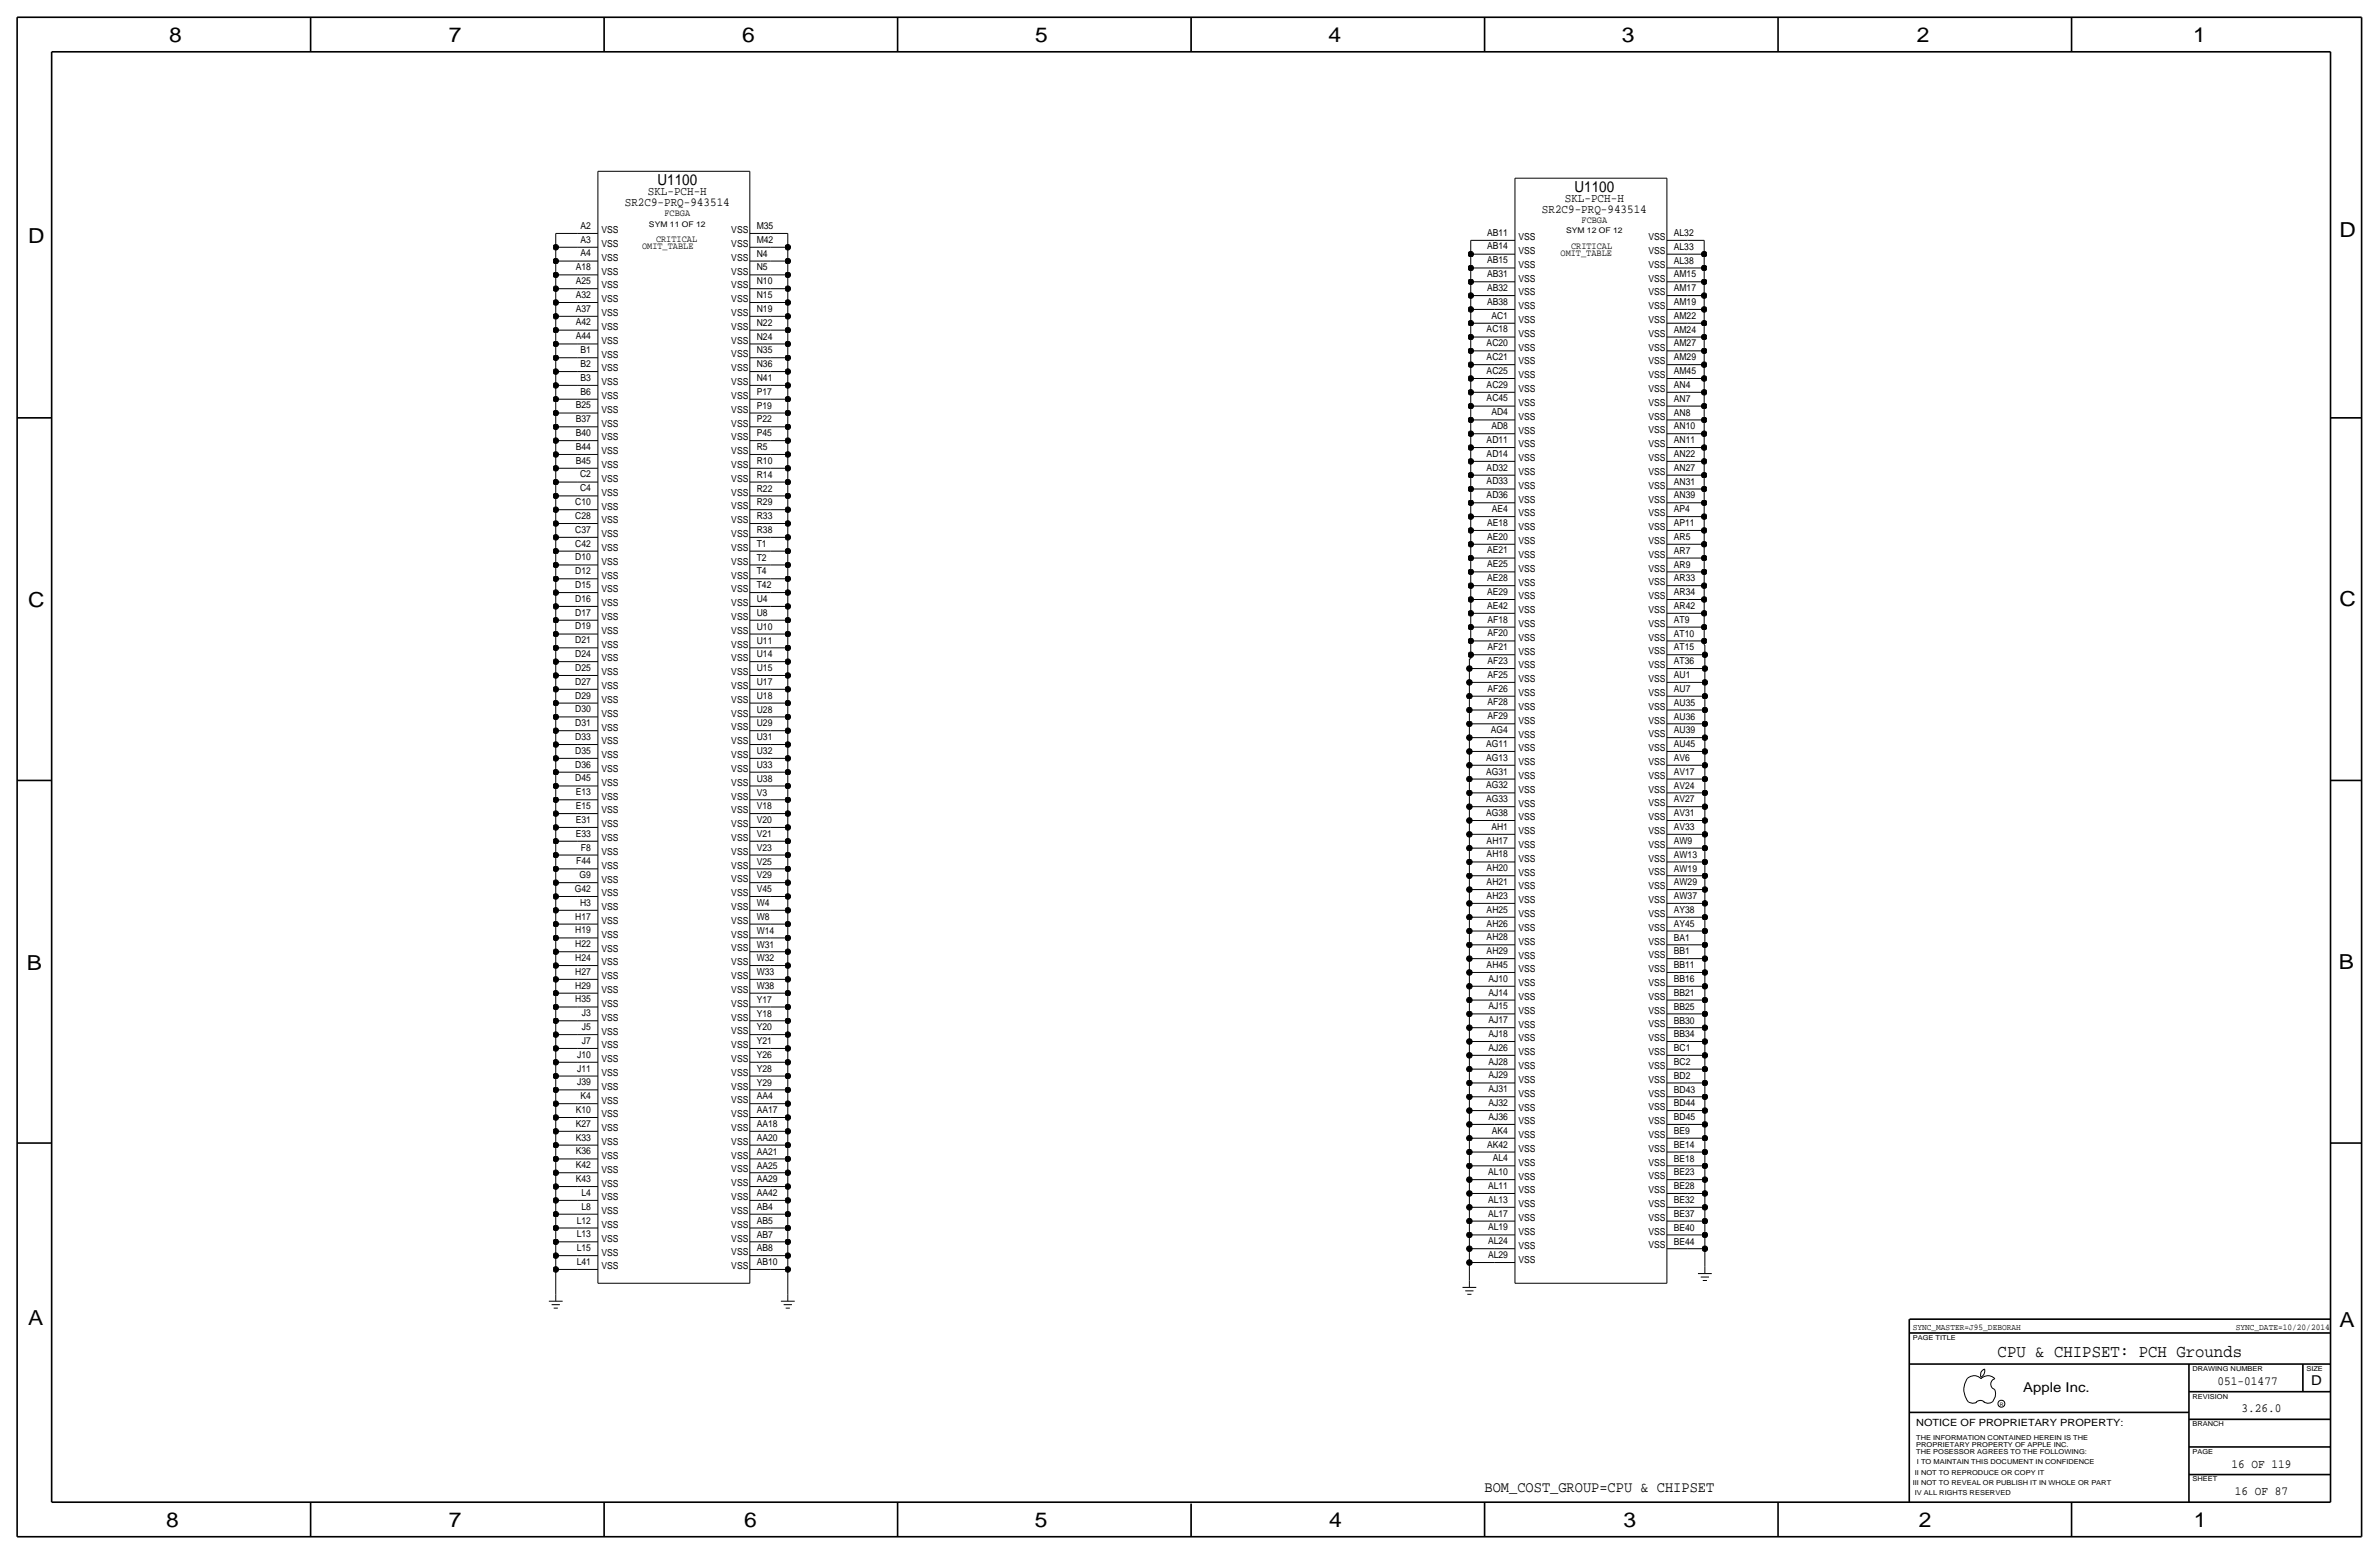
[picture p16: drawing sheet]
<svg xmlns="http://www.w3.org/2000/svg" width="875mm" height="572mm" viewBox="0 0 875 572" stroke-linecap="round" stroke-linejoin="round" font-family="sans-serif">
<defs><g id="words">
<g font-size="7.6">
<text x="62.2" y="15.5">8</text>
<text x="165" y="15.5">7</text>
<text x="273" y="15.5">6</text>
<text x="380.7" y="15.5">5</text>
<text x="488.6" y="15.5">4</text>
<text x="596.6" y="15.5">3</text>
<text x="705.1" y="15.5">2</text>
<text x="806.7" y="15.5">1</text>
<text x="10.4" y="89.4">D</text>
<text x="860.5" y="87.1">D</text>
<text x="10.4" y="223.3">C</text>
<text x="860.5" y="222.8">C</text>
<text x="9.8" y="356.6">B</text>
<text x="860.2" y="356.4">B</text>
<text x="10.4" y="487.4">A</text>
<text x="860.5" y="488.2">A</text>
<text x="61.2" y="561.6">8</text>
<text x="165" y="561.6">7</text>
<text x="273.8" y="561.6">6</text>
<text x="380.7" y="561.6">5</text>
<text x="488.9" y="561.6">4</text>
<text x="597.1" y="561.6">3</text>
<text x="705.8" y="561.6">2</text>
<text x="806.9" y="561.6">1</text>
</g>
<text font-size="6.5" x="734.7" y="499.1">CPU &amp; CHIPSET: PCH Grounds</text>
<g font-size="5.6">
<text x="241.8" y="68.1">U1100</text>
<text x="579.1" y="70.6">U1100</text>
<text x="546" y="548.6">BOM_COST_GROUP=CPU &amp; CHIPSET</text>
</g>
<g font-size="5">
<text x="850.1" y="509.3">D</text>
<text x="744.2" y="511.8">Apple Inc.</text>
</g>
<g font-size="4.6">
<text x="815.7" y="509.3">051-01477</text>
<text x="824.4" y="519.4">3.26.0</text>
<text x="820.8" y="539.8">16 OF 119</text>
<text x="822" y="549.9">16 OF 87</text>
</g>
<g font-size="4.5">
<text x="238.3" y="71.9">SKL-PCH-H</text>
<text x="229.8" y="75.7">SR2C9-PRQ-943514</text>
<text x="575.6" y="74.4">SKL-PCH-H</text>
<text x="567.1" y="78.2">SR2C9-PRQ-943514</text>
</g>
<text font-size="3.7" x="704.8" y="524.5">NOTICE OF PROPRIETARY PROPERTY:</text>
<g font-size="3.5">
<text x="244.4" y="79.5">FCBGA</text>
<text x="581.7" y="82">FCBGA</text>
<text x="213.5" y="89.2">A3</text>
<text x="213.5" y="84.1">A2</text>
<text x="221.2" y="85.9">VSS</text>
<text x="241.3" y="88.9">CRITICAL</text>
<text x="269" y="85.8">VSS</text>
<text x="278.3" y="89.3">M42</text>
<text x="278.3" y="84.2">M35</text>
<text x="547" y="86.7">AB11</text>
<text x="558.5" y="88.3">VSS</text>
<text x="606.3" y="88.3">VSS</text>
<text x="615.6" y="86.8">AL32</text>
<text x="213.5" y="94.3">A4</text>
<text x="221.2" y="95.9">VSS</text>
<text x="221.2" y="90.8">VSS</text>
<text x="236.2" y="91.4">OMIT_TABLE</text>
<text x="269" y="95.9">VSS</text>
<text x="269" y="90.8">VSS</text>
<text x="278.3" y="94.4">N4</text>
<text x="547" y="91.7">AB14</text>
<text x="558.5" y="93.4">VSS</text>
<text x="574" y="94">OMIT_TABLE</text>
<text x="577.9" y="91.4">CRITICAL</text>
<text x="606.3" y="93.4">VSS</text>
<text x="615.6" y="91.8">AL33</text>
<text x="211.8" y="99.4">A18</text>
<text x="221.2" y="101">VSS</text>
<text x="269" y="101">VSS</text>
<text x="278.3" y="99.5">N5</text>
<text x="547" y="101.9">AB31</text>
<text x="547" y="96.8">AB15</text>
<text x="558.5" y="98.5">VSS</text>
<text x="606.3" y="98.5">VSS</text>
<text x="615.6" y="96.9">AL38</text>
<text x="211.8" y="104.4">A25</text>
<text x="221.2" y="106.1">VSS</text>
<text x="269" y="106.1">VSS</text>
<text x="278.3" y="104.6">N10</text>
<text x="547" y="107">AB32</text>
<text x="558.5" y="103.5">VSS</text>
<text x="606.3" y="103.5">VSS</text>
<text x="615.6" y="107.1">AM17</text>
<text x="615.6" y="102">AM15</text>
<text x="211.8" y="109.5">A32</text>
<text x="221.2" y="111.2">VSS</text>
<text x="269" y="111.2">VSS</text>
<text x="278.3" y="109.6">N15</text>
<text x="547" y="112.1">AB38</text>
<text x="558.5" y="113.7">VSS</text>
<text x="558.5" y="108.6">VSS</text>
<text x="606.3" y="108.6">VSS</text>
<text x="606.3" y="113.7">VSS</text>
<text x="615.6" y="112.2">AM19</text>
<text x="211.8" y="119.7">A42</text>
<text x="211.8" y="114.6">A37</text>
<text x="221.2" y="116.2">VSS</text>
<text x="269" y="116.2">VSS</text>
<text x="278.3" y="119.8">N22</text>
<text x="278.3" y="114.7">N19</text>
<text x="548.6" y="117.2">AC1</text>
<text x="558.5" y="118.8">VSS</text>
<text x="606.3" y="118.8">VSS</text>
<text x="615.6" y="117.3">AM22</text>
<text x="211.8" y="124.8">A44</text>
<text x="221.2" y="121.3">VSS</text>
<text x="269" y="121.3">VSS</text>
<text x="278.3" y="124.9">N24</text>
<text x="546.8" y="122.2">AC18</text>
<text x="558.5" y="123.9">VSS</text>
<text x="606.3" y="123.9">VSS</text>
<text x="615.6" y="122.3">AM24</text>
<text x="213.5" y="129.9">B1</text>
<text x="221.2" y="131.5">VSS</text>
<text x="221.2" y="126.4">VSS</text>
<text x="269" y="126.4">VSS</text>
<text x="269" y="131.5">VSS</text>
<text x="278.3" y="130">N35</text>
<text x="546.8" y="127.3">AC20</text>
<text x="558.5" y="128.9">VSS</text>
<text x="606.3" y="128.9">VSS</text>
<text x="615.6" y="127.4">AM27</text>
<text x="213.5" y="134.9">B2</text>
<text x="221.2" y="136.6">VSS</text>
<text x="269" y="136.6">VSS</text>
<text x="278.3" y="135">N36</text>
<text x="546.8" y="137.5">AC25</text>
<text x="546.8" y="132.4">AC21</text>
<text x="558.5" y="134">VSS</text>
<text x="606.3" y="134">VSS</text>
<text x="615.6" y="137.6">AM45</text>
<text x="615.6" y="132.5">AM29</text>
<text x="213.5" y="140">B3</text>
<text x="221.2" y="141.6">VSS</text>
<text x="269" y="141.6">VSS</text>
<text x="278.3" y="140.1">N41</text>
<text x="546.8" y="142.6">AC29</text>
<text x="558.5" y="139.1">VSS</text>
<text x="606.3" y="139.1">VSS</text>
<text x="615.6" y="142.7">AN4</text>
<text x="213.5" y="145.1">B6</text>
<text x="221.2" y="146.7">VSS</text>
<text x="269" y="146.7">VSS</text>
<text x="278.3" y="145.2">P17</text>
<text x="546.8" y="147.6">AC45</text>
<text x="558.5" y="149.3">VSS</text>
<text x="558.5" y="144.2">VSS</text>
<text x="606.3" y="149.3">VSS</text>
<text x="606.3" y="144.2">VSS</text>
<text x="615.6" y="147.7">AN7</text>
<text x="211.8" y="155.3">B37</text>
<text x="211.8" y="150.2">B25</text>
<text x="221.2" y="151.8">VSS</text>
<text x="269" y="151.8">VSS</text>
<text x="278.3" y="155.4">P22</text>
<text x="278.3" y="150.3">P19</text>
<text x="548.6" y="152.7">AD4</text>
<text x="558.5" y="154.4">VSS</text>
<text x="606.3" y="154.3">VSS</text>
<text x="615.6" y="152.8">AN8</text>
<text x="211.8" y="160.3">B40</text>
<text x="221.2" y="162">VSS</text>
<text x="221.2" y="156.9">VSS</text>
<text x="269" y="156.9">VSS</text>
<text x="269" y="162">VSS</text>
<text x="278.3" y="160.4">P45</text>
<text x="548.6" y="157.8">AD8</text>
<text x="558.5" y="159.4">VSS</text>
<text x="606.3" y="159.4">VSS</text>
<text x="615.6" y="157.9">AN10</text>
<text x="211.8" y="165.4">B44</text>
<text x="221.2" y="167.1">VSS</text>
<text x="269" y="167">VSS</text>
<text x="278.3" y="165.5">R5</text>
<text x="546.8" y="168">AD14</text>
<text x="546.8" y="162.9">AD11</text>
<text x="558.5" y="164.5">VSS</text>
<text x="606.3" y="164.5">VSS</text>
<text x="615.6" y="163">AN11</text>
<text x="211.8" y="170.5">B45</text>
<text x="221.2" y="172.1">VSS</text>
<text x="269" y="172.1">VSS</text>
<text x="278.3" y="170.6">R10</text>
<text x="546.8" y="173">AD32</text>
<text x="558.5" y="169.6">VSS</text>
<text x="606.3" y="169.6">VSS</text>
<text x="615.6" y="173.2">AN27</text>
<text x="615.6" y="168.1">AN22</text>
<text x="213.3" y="175.6">C2</text>
<text x="221.2" y="177.2">VSS</text>
<text x="269" y="177.2">VSS</text>
<text x="278.3" y="175.7">R14</text>
<text x="546.8" y="178.1">AD33</text>
<text x="558.5" y="179.8">VSS</text>
<text x="558.5" y="174.7">VSS</text>
<text x="606.3" y="179.7">VSS</text>
<text x="606.3" y="174.7">VSS</text>
<text x="615.6" y="178.2">AN31</text>
<text x="211.6" y="185.7">C10</text>
<text x="213.3" y="180.7">C4</text>
<text x="221.2" y="182.3">VSS</text>
<text x="269" y="182.3">VSS</text>
<text x="278.3" y="185.9">R29</text>
<text x="278.3" y="180.8">R22</text>
<text x="546.8" y="183.2">AD36</text>
<text x="558.5" y="184.8">VSS</text>
<text x="606.3" y="184.8">VSS</text>
<text x="615.6" y="183.3">AN39</text>
<text x="211.6" y="190.8">C28</text>
<text x="221.2" y="187.4">VSS</text>
<text x="269" y="187.4">VSS</text>
<text x="278.3" y="190.9">R33</text>
<text x="548.7" y="188.3">AE4</text>
<text x="558.5" y="189.9">VSS</text>
<text x="606.3" y="189.9">VSS</text>
<text x="615.6" y="188.4">AP4</text>
<text x="211.6" y="195.9">C37</text>
<text x="221.2" y="197.5">VSS</text>
<text x="221.2" y="192.5">VSS</text>
<text x="269" y="192.4">VSS</text>
<text x="269" y="197.5">VSS</text>
<text x="278.3" y="196">R38</text>
<text x="547" y="193.4">AE18</text>
<text x="558.5" y="195">VSS</text>
<text x="606.3" y="195">VSS</text>
<text x="615.6" y="193.5">AP11</text>
<text x="211.6" y="201">C42</text>
<text x="221.2" y="202.6">VSS</text>
<text x="269" y="202.6">VSS</text>
<text x="278.3" y="201.1">T1</text>
<text x="547" y="203.5">AE21</text>
<text x="547" y="198.5">AE20</text>
<text x="558.5" y="200.1">VSS</text>
<text x="606.3" y="200.1">VSS</text>
<text x="615.6" y="203.6">AR7</text>
<text x="615.6" y="198.6">AR5</text>
<text x="211.6" y="206.1">D10</text>
<text x="221.2" y="207.7">VSS</text>
<text x="269" y="207.7">VSS</text>
<text x="278.3" y="206.2">T2</text>
<text x="547" y="208.6">AE25</text>
<text x="558.5" y="205.2">VSS</text>
<text x="606.3" y="205.1">VSS</text>
<text x="615.6" y="208.7">AR9</text>
<text x="211.6" y="211.2">D12</text>
<text x="221.2" y="212.8">VSS</text>
<text x="269" y="212.8">VSS</text>
<text x="278.3" y="211.3">T4</text>
<text x="547" y="213.7">AE28</text>
<text x="558.5" y="215.3">VSS</text>
<text x="558.5" y="210.2">VSS</text>
<text x="606.3" y="210.2">VSS</text>
<text x="606.3" y="215.3">VSS</text>
<text x="615.6" y="213.8">AR33</text>
<text x="211.6" y="221.3">D16</text>
<text x="211.6" y="216.2">D15</text>
<text x="221.2" y="217.9">VSS</text>
<text x="269" y="217.8">VSS</text>
<text x="278.3" y="221.4">U4</text>
<text x="278.3" y="216.3">T42</text>
<text x="547" y="218.8">AE29</text>
<text x="558.5" y="220.4">VSS</text>
<text x="606.3" y="220.4">VSS</text>
<text x="615.6" y="218.9">AR34</text>
<text x="211.6" y="226.4">D17</text>
<text x="221.2" y="222.9">VSS</text>
<text x="269" y="228">VSS</text>
<text x="269" y="222.9">VSS</text>
<text x="278.3" y="226.5">U8</text>
<text x="547" y="223.9">AE42</text>
<text x="558.5" y="225.5">VSS</text>
<text x="606.3" y="225.5">VSS</text>
<text x="615.6" y="224">AR42</text>
<text x="211.6" y="231.5">D19</text>
<text x="221.2" y="233.1">VSS</text>
<text x="221.2" y="228">VSS</text>
<text x="269" y="233.1">VSS</text>
<text x="278.3" y="231.6">U10</text>
<text x="547.2" y="228.9">AF18</text>
<text x="558.5" y="230.6">VSS</text>
<text x="606.3" y="230.5">VSS</text>
<text x="615.6" y="229">AT9</text>
<text x="211.6" y="236.6">D21</text>
<text x="221.2" y="238.2">VSS</text>
<text x="269" y="238.2">VSS</text>
<text x="278.3" y="236.7">U11</text>
<text x="547.2" y="239.1">AF21</text>
<text x="547.2" y="234">AF20</text>
<text x="558.5" y="235.7">VSS</text>
<text x="606.3" y="235.6">VSS</text>
<text x="615.6" y="239.2">AT15</text>
<text x="615.6" y="234.1">AT10</text>
<text x="211.6" y="241.6">D24</text>
<text x="221.2" y="243.3">VSS</text>
<text x="269" y="243.2">VSS</text>
<text x="278.3" y="241.7">U14</text>
<text x="547.2" y="244.2">AF23</text>
<text x="558.5" y="245.8">VSS</text>
<text x="558.5" y="240.7">VSS</text>
<text x="606.3" y="240.7">VSS</text>
<text x="606.3" y="245.8">VSS</text>
<text x="615.6" y="244.3">AT36</text>
<text x="211.6" y="251.8">D27</text>
<text x="211.6" y="246.7">D25</text>
<text x="221.2" y="248.4">VSS</text>
<text x="269" y="248.3">VSS</text>
<text x="278.3" y="251.9">U17</text>
<text x="278.3" y="246.8">U15</text>
<text x="547.2" y="249.3">AF25</text>
<text x="558.5" y="250.9">VSS</text>
<text x="606.3" y="250.9">VSS</text>
<text x="615.6" y="249.4">AU1</text>
<text x="211.6" y="256.9">D29</text>
<text x="221.2" y="253.4">VSS</text>
<text x="269" y="253.4">VSS</text>
<text x="278.3" y="257">U18</text>
<text x="547.2" y="254.4">AF26</text>
<text x="558.5" y="256">VSS</text>
<text x="606.3" y="255.9">VSS</text>
<text x="615.6" y="254.5">AU7</text>
<text x="211.6" y="262">D30</text>
<text x="221.2" y="263.6">VSS</text>
<text x="221.2" y="258.5">VSS</text>
<text x="269" y="258.5">VSS</text>
<text x="269" y="263.6">VSS</text>
<text x="278.3" y="262.1">U28</text>
<text x="547.2" y="259.4">AF28</text>
<text x="558.5" y="261.1">VSS</text>
<text x="606.3" y="261">VSS</text>
<text x="615.6" y="259.5">AU35</text>
<text x="211.6" y="267.1">D31</text>
<text x="221.2" y="268.7">VSS</text>
<text x="269" y="268.6">VSS</text>
<text x="278.3" y="267.2">U29</text>
<text x="547.2" y="264.5">AF29</text>
<text x="548.4" y="269.6">AG4</text>
<text x="558.5" y="266.1">VSS</text>
<text x="606.3" y="266.1">VSS</text>
<text x="615.6" y="269.7">AU39</text>
<text x="615.6" y="264.6">AU36</text>
<text x="211.6" y="272.1">D33</text>
<text x="221.2" y="273.8">VSS</text>
<text x="269" y="273.7">VSS</text>
<text x="278.3" y="272.2">U31</text>
<text x="546.6" y="274.7">AG11</text>
<text x="558.5" y="271.2">VSS</text>
<text x="606.3" y="271.2">VSS</text>
<text x="615.6" y="274.8">AU45</text>
<text x="211.6" y="277.2">D35</text>
<text x="221.2" y="278.8">VSS</text>
<text x="269" y="278.8">VSS</text>
<text x="278.3" y="277.3">U32</text>
<text x="546.6" y="279.8">AG13</text>
<text x="558.5" y="281.4">VSS</text>
<text x="558.5" y="276.3">VSS</text>
<text x="606.3" y="281.3">VSS</text>
<text x="606.3" y="276.3">VSS</text>
<text x="615.6" y="279.9">AV6</text>
<text x="211.6" y="287.4">D45</text>
<text x="211.6" y="282.3">D36</text>
<text x="221.2" y="283.9">VSS</text>
<text x="269" y="283.9">VSS</text>
<text x="278.3" y="287.5">U38</text>
<text x="278.3" y="282.4">U33</text>
<text x="546.6" y="284.8">AG31</text>
<text x="558.5" y="286.5">VSS</text>
<text x="606.3" y="286.4">VSS</text>
<text x="615.6" y="284.9">AV17</text>
<text x="211.8" y="292.5">E13</text>
<text x="221.2" y="289">VSS</text>
<text x="269" y="289">VSS</text>
<text x="278.3" y="292.6">V3</text>
<text x="546.6" y="289.9">AG32</text>
<text x="558.5" y="291.5">VSS</text>
<text x="606.3" y="291.5">VSS</text>
<text x="615.6" y="290">AV24</text>
<text x="211.8" y="297.5">E15</text>
<text x="221.2" y="299.2">VSS</text>
<text x="221.2" y="294.1">VSS</text>
<text x="269" y="294">VSS</text>
<text x="269" y="299.1">VSS</text>
<text x="278.3" y="297.6">V18</text>
<text x="546.6" y="295">AG33</text>
<text x="558.5" y="296.6">VSS</text>
<text x="606.3" y="296.6">VSS</text>
<text x="615.6" y="295.1">AV27</text>
<text x="211.8" y="302.6">E31</text>
<text x="221.2" y="304.2">VSS</text>
<text x="269" y="304.2">VSS</text>
<text x="278.3" y="302.7">V20</text>
<text x="546.6" y="300.1">AG38</text>
<text x="548.6" y="305.2">AH1</text>
<text x="558.5" y="301.7">VSS</text>
<text x="606.3" y="301.7">VSS</text>
<text x="615.6" y="305.3">AV33</text>
<text x="615.6" y="300.2">AV31</text>
<text x="211.8" y="307.7">E33</text>
<text x="221.2" y="309.3">VSS</text>
<text x="269" y="309.3">VSS</text>
<text x="278.3" y="307.8">V21</text>
<text x="546.8" y="310.2">AH17</text>
<text x="558.5" y="311.9">VSS</text>
<text x="558.5" y="306.8">VSS</text>
<text x="606.3" y="311.8">VSS</text>
<text x="606.3" y="306.7">VSS</text>
<text x="615.6" y="310.3">AW9</text>
<text x="211.9" y="317.9">F44</text>
<text x="213.7" y="312.8">F8</text>
<text x="221.2" y="314.4">VSS</text>
<text x="269" y="314.4">VSS</text>
<text x="278.3" y="318">V25</text>
<text x="278.3" y="312.9">V23</text>
<text x="546.8" y="315.3">AH18</text>
<text x="558.5" y="317">VSS</text>
<text x="606.3" y="316.9">VSS</text>
<text x="615.6" y="315.4">AW13</text>
<text x="213.2" y="322.9">G9</text>
<text x="221.2" y="319.5">VSS</text>
<text x="269" y="319.4">VSS</text>
<text x="278.3" y="323">V29</text>
<text x="546.8" y="320.4">AH20</text>
<text x="558.5" y="322">VSS</text>
<text x="606.3" y="322">VSS</text>
<text x="615.6" y="320.5">AW19</text>
<text x="211.4" y="328">G42</text>
<text x="221.2" y="329.7">VSS</text>
<text x="221.2" y="324.6">VSS</text>
<text x="269" y="329.6">VSS</text>
<text x="269" y="324.5">VSS</text>
<text x="278.3" y="328.1">V45</text>
<text x="546.8" y="325.5">AH21</text>
<text x="558.5" y="327.1">VSS</text>
<text x="606.3" y="327.1">VSS</text>
<text x="615.6" y="325.6">AW29</text>
<text x="213.3" y="333.1">H3</text>
<text x="221.2" y="334.7">VSS</text>
<text x="269" y="334.7">VSS</text>
<text x="278.3" y="333.2">W4</text>
<text x="546.8" y="335.7">AH25</text>
<text x="546.8" y="330.6">AH23</text>
<text x="558.5" y="332.2">VSS</text>
<text x="606.3" y="332.1">VSS</text>
<text x="615.6" y="335.8">AY38</text>
<text x="615.6" y="330.7">AW37</text>
<text x="211.6" y="338.2">H17</text>
<text x="221.2" y="339.8">VSS</text>
<text x="269" y="339.7">VSS</text>
<text x="278.3" y="338.3">W8</text>
<text x="546.8" y="340.7">AH26</text>
<text x="558.5" y="337.3">VSS</text>
<text x="606.3" y="337.2">VSS</text>
<text x="615.6" y="340.8">AY45</text>
<text x="211.6" y="343.3">H19</text>
<text x="221.2" y="344.9">VSS</text>
<text x="269" y="344.8">VSS</text>
<text x="278.3" y="343.4">W14</text>
<text x="546.8" y="345.8">AH28</text>
<text x="558.5" y="347.4">VSS</text>
<text x="558.5" y="342.4">VSS</text>
<text x="606.3" y="342.3">VSS</text>
<text x="606.3" y="347.4">VSS</text>
<text x="615.6" y="345.9">BA1</text>
<text x="211.6" y="353.4">H24</text>
<text x="211.6" y="348.4">H22</text>
<text x="221.2" y="350">VSS</text>
<text x="269" y="349.9">VSS</text>
<text x="278.3" y="353.5">W32</text>
<text x="278.3" y="348.5">W31</text>
<text x="546.8" y="350.9">AH29</text>
<text x="558.5" y="352.5">VSS</text>
<text x="606.3" y="352.5">VSS</text>
<text x="615.6" y="351">BB1</text>
<text x="211.6" y="358.5">H27</text>
<text x="221.2" y="355.1">VSS</text>
<text x="269" y="355">VSS</text>
<text x="278.3" y="358.6">W33</text>
<text x="546.8" y="356">AH45</text>
<text x="558.5" y="357.6">VSS</text>
<text x="606.3" y="357.5">VSS</text>
<text x="615.6" y="356.1">BB11</text>
<text x="211.6" y="363.6">H29</text>
<text x="221.2" y="365.2">VSS</text>
<text x="221.2" y="360.1">VSS</text>
<text x="269" y="360.1">VSS</text>
<text x="269" y="365.1">VSS</text>
<text x="278.3" y="363.7">W38</text>
<text x="547.5" y="361.1">AJ10</text>
<text x="558.5" y="362.7">VSS</text>
<text x="606.3" y="362.6">VSS</text>
<text x="615.6" y="361.2">BB16</text>
<text x="211.6" y="368.7">H35</text>
<text x="221.2" y="370.3">VSS</text>
<text x="269" y="370.2">VSS</text>
<text x="278.3" y="368.8">Y17</text>
<text x="547.5" y="371.2">AJ15</text>
<text x="547.5" y="366.1">AJ14</text>
<text x="558.5" y="367.8">VSS</text>
<text x="606.3" y="367.7">VSS</text>
<text x="615.6" y="371.3">BB25</text>
<text x="615.6" y="366.2">BB21</text>
<text x="214" y="373.8">J3</text>
<text x="221.2" y="375.4">VSS</text>
<text x="269" y="375.3">VSS</text>
<text x="278.3" y="373.9">Y18</text>
<text x="547.5" y="376.3">AJ17</text>
<text x="558.5" y="377.9">VSS</text>
<text x="558.5" y="372.9">VSS</text>
<text x="606.3" y="372.8">VSS</text>
<text x="606.3" y="377.9">VSS</text>
<text x="615.6" y="376.4">BB30</text>
<text x="214" y="383.9">J7</text>
<text x="214" y="378.8">J5</text>
<text x="221.2" y="380.5">VSS</text>
<text x="269" y="380.4">VSS</text>
<text x="278.3" y="378.9">Y20</text>
<text x="547.5" y="381.4">AJ18</text>
<text x="558.5" y="383">VSS</text>
<text x="606.3" y="382.9">VSS</text>
<text x="615.6" y="381.5">BB34</text>
<text x="212.3" y="389">J10</text>
<text x="221.2" y="385.5">VSS</text>
<text x="269" y="385.5">VSS</text>
<text x="278.3" y="389.1">Y26</text>
<text x="278.3" y="384">Y21</text>
<text x="547.5" y="386.5">AJ26</text>
<text x="558.5" y="388.1">VSS</text>
<text x="606.3" y="388">VSS</text>
<text x="615.6" y="386.6">BC1</text>
<text x="212.3" y="394.1">J11</text>
<text x="221.2" y="395.7">VSS</text>
<text x="221.2" y="390.6">VSS</text>
<text x="269" y="390.5">VSS</text>
<text x="269" y="395.6">VSS</text>
<text x="278.3" y="394.2">Y28</text>
<text x="547.5" y="391.5">AJ28</text>
<text x="558.5" y="393.2">VSS</text>
<text x="606.3" y="393.1">VSS</text>
<text x="615.6" y="391.7">BC2</text>
<text x="212.3" y="399.2">J39</text>
<text x="221.2" y="400.8">VSS</text>
<text x="269" y="400.7">VSS</text>
<text x="278.3" y="399.3">Y29</text>
<text x="547.5" y="401.7">AJ31</text>
<text x="547.5" y="396.6">AJ29</text>
<text x="558.5" y="398.3">VSS</text>
<text x="606.3" y="398.2">VSS</text>
<text x="615.6" y="401.8">BD43</text>
<text x="615.6" y="396.7">BD2</text>
<text x="213.5" y="404.2">K4</text>
<text x="221.2" y="405.9">VSS</text>
<text x="269" y="405.8">VSS</text>
<text x="278.3" y="404.4">AA4</text>
<text x="547.5" y="406.8">AJ32</text>
<text x="558.5" y="403.3">VSS</text>
<text x="606.3" y="403.3">VSS</text>
<text x="615.6" y="406.9">BD44</text>
<text x="211.8" y="409.3">K10</text>
<text x="221.2" y="411">VSS</text>
<text x="269" y="410.9">VSS</text>
<text x="278.3" y="409.4">AA17</text>
<text x="547.5" y="411.9">AJ36</text>
<text x="558.5" y="413.5">VSS</text>
<text x="558.5" y="408.4">VSS</text>
<text x="606.3" y="413.4">VSS</text>
<text x="606.3" y="408.3">VSS</text>
<text x="615.6" y="412">BD45</text>
<text x="211.8" y="419.5">K33</text>
<text x="211.8" y="414.4">K27</text>
<text x="221.2" y="416">VSS</text>
<text x="269" y="416">VSS</text>
<text x="278.3" y="419.6">AA20</text>
<text x="278.3" y="414.5">AA18</text>
<text x="548.7" y="417">AK4</text>
<text x="558.5" y="418.6">VSS</text>
<text x="606.3" y="418.5">VSS</text>
<text x="615.6" y="417.1">BE9</text>
<text x="211.8" y="424.6">K36</text>
<text x="221.2" y="421.1">VSS</text>
<text x="269" y="421">VSS</text>
<text x="278.3" y="424.7">AA21</text>
<text x="547" y="422">AK42</text>
<text x="558.5" y="423.7">VSS</text>
<text x="606.3" y="423.6">VSS</text>
<text x="615.6" y="422.1">BE14</text>
<text x="211.8" y="429.7">K42</text>
<text x="221.2" y="431.3">VSS</text>
<text x="221.2" y="426.2">VSS</text>
<text x="269" y="426.1">VSS</text>
<text x="269" y="431.2">VSS</text>
<text x="278.3" y="429.8">AA25</text>
<text x="549.1" y="427.1">AL4</text>
<text x="558.5" y="428.7">VSS</text>
<text x="606.3" y="428.7">VSS</text>
<text x="615.6" y="427.2">BE18</text>
<text x="211.8" y="434.7">K43</text>
<text x="221.2" y="436.4">VSS</text>
<text x="269" y="436.3">VSS</text>
<text x="278.3" y="434.8">AA29</text>
<text x="547.3" y="437.3">AL11</text>
<text x="547.3" y="432.2">AL10</text>
<text x="558.5" y="433.8">VSS</text>
<text x="606.3" y="433.7">VSS</text>
<text x="615.6" y="437.4">BE28</text>
<text x="615.6" y="432.3">BE23</text>
<text x="213.9" y="439.8">L4</text>
<text x="221.2" y="441.4">VSS</text>
<text x="269" y="441.3">VSS</text>
<text x="278.3" y="439.9">AA42</text>
<text x="547.3" y="442.4">AL13</text>
<text x="558.5" y="438.9">VSS</text>
<text x="558.5" y="443.9">VSS</text>
<text x="606.3" y="438.8">VSS</text>
<text x="606.3" y="443.9">VSS</text>
<text x="615.6" y="442.5">BE32</text>
<text x="212.1" y="450">L12</text>
<text x="213.9" y="444.9">L8</text>
<text x="221.2" y="446.5">VSS</text>
<text x="269" y="446.4">VSS</text>
<text x="278.3" y="445">AB4</text>
<text x="547.3" y="447.4">AL17</text>
<text x="558.5" y="449.1">VSS</text>
<text x="606.3" y="449">VSS</text>
<text x="615.6" y="447.5">BE37</text>
<text x="212.1" y="455.1">L13</text>
<text x="221.2" y="451.6">VSS</text>
<text x="269" y="451.5">VSS</text>
<text x="278.3" y="455.2">AB7</text>
<text x="278.3" y="450.1">AB5</text>
<text x="547.3" y="452.5">AL19</text>
<text x="558.5" y="454.1">VSS</text>
<text x="606.3" y="454.1">VSS</text>
<text x="615.6" y="452.6">BE40</text>
<text x="212.1" y="460.1">L15</text>
<text x="221.2" y="461.8">VSS</text>
<text x="221.2" y="456.7">VSS</text>
<text x="269" y="456.6">VSS</text>
<text x="269" y="461.7">VSS</text>
<text x="278.3" y="460.2">AB8</text>
<text x="547.3" y="457.6">AL24</text>
<text x="558.5" y="459.2">VSS</text>
<text x="606.3" y="459.1">VSS</text>
<text x="615.6" y="457.7">BE44</text>
<text x="212.1" y="465.2">L41</text>
<text x="221.2" y="466.9">VSS</text>
<text x="269" y="466.8">VSS</text>
<text x="278.3" y="465.3">AB10</text>
<text x="547.3" y="462.7">AL29</text>
<text x="558.5" y="464.3">VSS</text>
</g>
<g font-size="3.2">
<text x="703.5" y="488.9">SYNC_MASTER=J95_DEBORAH</text>
<text x="822.3" y="488.9">SYNC_DATE=10/20/2014</text>
</g>
<g font-size="2.9">
<text x="238.7" y="83.3">SYM 11 OF 12</text>
<text x="576" y="85.9">SYM 12 OF 12</text>
</g>
<g font-size="2.5">
<text x="703.5" y="492.8">PAGE TITLE</text>
<text x="806.4" y="504.2">DRAWING NUMBER</text>
<text x="848.3" y="504.2">SIZE</text>
<text x="806.4" y="514.4">REVISION</text>
<text x="806.4" y="524.5">BRANCH</text>
<text x="704.8" y="532.1">PROPRIETARY PROPERTY OF APPLE INC.</text>
<text x="704.8" y="529.6">THE INFORMATION CONTAINED HEREIN IS THE</text>
<text x="704.8" y="534.7">THE POSESSOR AGREES TO THE FOLLOWING:</text>
<text x="705.1" y="538.5">I TO MAINTAIN THIS DOCUMENT IN CONFIDENCE</text>
<text x="806.4" y="534.7">PAGE</text>
<text x="704.3" y="542.3">II NOT TO REPRODUCE OR COPY IT</text>
<text x="806.4" y="544.8">SHEET</text>
<text x="703.5" y="546.1">III NOT TO REVEAL OR PUBLISH IT IN WHOLE OR PART</text>
<text x="704.3" y="549.9">IV ALL RIGHTS RESERVED</text>
</g>
<text font-size="1.8" x="735.5" y="516.9">R</text>
</g></defs>
<g fill="none" stroke="#000" stroke-width=".37">
<path d="M219.9 63v408.9zM219.9 63h55.9zM275.8 63v408.9zM557.2 65.5v406.4zM557.2 65.5h55.9zM613.1 65.5v406.4zM204.4 96v5.1zM204.4 96h7.9zM204.4 90.9v5.1zM204.4 90.9h7.9zM204.4 85.9v5zM204.4 85.9h7.9z"/>
<path d="M212.3 85.9h7.6zM212.3 96h7.6zM212.3 90.9h7.6zM275.8 85.9h7.6zM275.8 96h7.6zM275.8 90.9h7.6zM283.4 96h6.4zM283.4 90.9h6.4zM283.4 85.9h6.4zM289.8 96v5.1zM289.8 90.9v5.1zM289.8 85.9v5z"/>
<path d="M541 93.5h8.6zM541 88.4h8.6zM541 88.4v5.1zM541 93.5v5.1zM541 98.6h8.6zM541 98.6v5zM549.6 98.6h7.6zM549.6 93.5h7.6zM549.6 88.4h7.6zM613.1 88.4h7.6zM613.1 98.6h7.6zM613.1 93.5h7.6z"/>
<path d="M620.7 93.5h6.1zM620.7 98.6h6.1zM620.7 88.4h6.1zM626.8 98.6v5zM626.8 93.5v5.1zM626.8 88.4v5.1zM204.4 116.3v5.1zM204.4 116.3h7.9zM204.4 111.3v5zM204.4 106.2v5.1zM204.4 111.3h7.9zM204.4 106.2h7.9z"/>
<path d="M204.4 101.1v5.1zM204.4 101.1h7.9zM212.3 116.3h7.6zM212.3 111.3h7.6zM212.3 106.2h7.6zM212.3 101.1h7.6zM275.8 101.1h7.6zM275.8 106.2h7.6zM275.8 111.3h7.6zM275.8 116.3h7.6zM283.4 116.3h6.4zM283.4 111.3h6.4z"/>
<path d="M283.4 106.2h6.4zM283.4 101.1h6.4zM289.8 116.3v5.1zM289.8 111.3v5zM289.8 106.2v5.1zM289.8 101.1v5.1zM541 118.9h8.6zM541 103.6h8.6zM541 103.6v5.1zM541 108.7h8.6zM541 108.7v5.1zM541 113.8h8.6z"/>
<path d="M541 113.8v5.1zM541 118.9v5.1zM549.6 118.9h7.6zM549.6 113.8h7.6zM549.6 108.7h7.6zM549.6 103.6h7.6zM613.1 103.6h7.6zM613.1 108.7h7.6zM613.1 113.8h7.6zM613.1 118.9h7.6zM620.7 118.9h6.1zM620.7 113.8h6.1z"/>
<path d="M620.7 108.7h6.1zM620.7 103.6h6.1zM626.8 118.9v5.1zM626.8 113.8v5.1zM626.8 108.7v5.1zM626.8 103.6v5.1zM204.4 136.7v5zM204.4 131.6v5.1zM204.4 136.7h7.9zM204.4 131.6h7.9zM204.4 126.5v5.1zM204.4 121.4v5.1z"/>
<path d="M204.4 126.5h7.9zM204.4 121.4h7.9zM212.3 136.7h7.6zM212.3 131.6h7.6zM212.3 126.5h7.6zM212.3 121.4h7.6zM275.8 126.5h7.6zM275.8 121.4h7.6zM275.8 131.6h7.6zM275.8 136.7h7.6zM283.4 136.7h6.4zM283.4 131.6h6.4z"/>
<path d="M283.4 126.5h6.4zM283.4 121.4h6.4zM289.8 136.7v5zM289.8 131.6v5.1zM289.8 126.5v5.1zM289.8 121.4v5.1zM541 124h8.6zM541 124v5zM541 129h8.6zM541 129v5.1zM541 134.1h8.6zM541 134.1v5.1z"/>
<path d="M541 139.2h8.6zM541 139.2v5.1zM549.6 139.2h7.6zM549.6 134.1h7.6zM549.6 129h7.6zM549.6 124h7.6zM613.1 129h7.6zM613.1 124h7.6zM613.1 134.1h7.6zM613.1 139.2h7.6zM620.7 139.2h6.1zM620.7 134.1h6.1z"/>
<path d="M620.7 129h6.1zM620.7 124h6.1zM626.8 139.2v5.1zM626.8 134.1v5.1zM626.8 129v5.1zM626.8 124v5zM204.4 157v5.1zM204.4 157h7.9zM204.4 151.9v5.1zM204.4 146.8v5.1zM204.4 151.9h7.9zM204.4 146.8h7.9z"/>
<path d="M204.4 141.7v5.1zM204.4 141.7h7.9zM212.3 157h7.6zM212.3 151.9h7.6zM212.3 146.8h7.6zM212.3 141.7h7.6zM275.8 151.9h7.6zM275.8 146.8h7.6zM275.8 141.7h7.6zM275.8 157h7.6zM283.4 157h6.4zM283.4 151.9h6.4z"/>
<path d="M283.4 146.8h6.4zM283.4 141.7h6.4zM289.8 157v5.1zM289.8 151.9v5.1zM289.8 146.8v5.1zM289.8 141.7v5.1zM541 144.3h8.6zM541 144.3v5.1zM541 149.4h8.6zM541 149.4v5zM541 154.4h8.6zM541 154.4v5.1z"/>
<path d="M541 159.5h8.6zM541 159.5v5.1zM549.6 159.5h7.6zM549.6 154.4h7.6zM549.6 149.4h7.6zM549.6 144.3h7.6zM613.1 154.4h7.6zM613.1 149.4h7.6zM613.1 144.3h7.6zM613.1 159.5h7.6zM620.7 144.3h6.1zM620.7 159.5h6.1z"/>
<path d="M620.7 154.4h6.1zM620.7 149.4h6.1zM626.8 159.5v5.1zM626.8 154.4v5.1zM626.8 149.4v5zM626.8 144.3v5.1zM204.4 177.3v5.1zM204.4 172.2v5.1zM204.4 177.3h7.9zM204.4 172.2h7.9zM204.4 167.1v5.1zM204.4 167.1h7.9z"/>
<path d="M204.4 162.1v5zM204.4 162.1h7.9zM212.3 167.1h7.6zM212.3 177.3h7.6zM212.3 172.2h7.6zM212.3 162.1h7.6zM275.8 162.1h7.6zM275.8 177.3h7.6zM275.8 172.2h7.6zM275.8 167.1h7.6zM283.4 177.3h6.4zM283.4 172.2h6.4z"/>
<path d="M283.4 167.1h6.4zM283.4 162.1h6.4zM289.8 177.3v5.1zM289.8 172.2v5.1zM289.8 167.1v5.1zM289.8 162.1v5zM541 169.7h8.6zM541 164.6h8.6zM541 164.6v5.1zM541 169.7v5.1zM541 174.8h8.6zM541 174.8v5z"/>
<path d="M541 179.8h8.6zM541 179.8v5.1zM549.6 179.8h7.6zM549.6 174.8h7.6zM549.6 169.7h7.6zM549.6 164.6h7.6zM613.1 164.6h7.6zM613.1 179.8h7.6zM613.1 174.8h7.6zM613.1 169.7h7.6zM620.7 169.7h6.1zM620.7 179.8h6.1z"/>
<path d="M620.7 174.8h6.1zM620.7 164.6h6.1zM626.8 179.8v5.1zM626.8 174.8v5zM626.8 169.7v5.1zM626.8 164.6v5.1zM204.4 197.6v5.1zM204.4 197.6h7.9zM204.4 192.5v5.1zM204.4 187.5v5zM204.4 192.5h7.9zM204.4 187.5h7.9z"/>
<path d="M204.4 182.4v5.1zM204.4 182.4h7.9zM212.3 197.6h7.6zM212.3 192.5h7.6zM212.3 187.5h7.6zM212.3 182.4h7.6zM275.8 182.4h7.6zM275.8 187.5h7.6zM275.8 192.5h7.6zM275.8 197.6h7.6zM283.4 197.6h6.4zM283.4 192.5h6.4z"/>
<path d="M283.4 187.5h6.4zM283.4 182.4h6.4zM289.8 197.6v5.1zM289.8 192.5v5.1zM289.8 187.5v5zM289.8 182.4v5.1zM541 195.1h8.6zM541 184.9h8.6zM541 184.9v5.1zM541 190h8.6zM541 190v5.1zM541 195.1v5.1z"/>
<path d="M549.6 195.1h7.6zM549.6 190h7.6zM549.6 184.9h7.6zM613.1 184.9h7.6zM613.1 190h7.6zM613.1 195.1h7.6zM620.7 195.1h6.1zM620.7 190h6.1zM620.7 184.9h6.1zM626.8 195.1v5.1zM626.8 190v5.1zM626.8 184.9v5.1z"/>
<path d="M204.4 217.9v5.1zM204.4 212.9v5zM204.4 217.9h7.9zM204.4 212.9h7.9zM204.4 207.8v5.1zM204.4 207.8h7.9zM204.4 202.7v5.1zM204.4 202.7h7.9zM212.3 217.9h7.6zM212.3 212.9h7.6zM212.3 207.8h7.6zM212.3 202.7h7.6z"/>
<path d="M275.8 202.7h7.6zM275.8 207.8h7.6zM275.8 212.9h7.6zM275.8 217.9h7.6zM283.4 217.9h6.4zM283.4 212.9h6.4zM283.4 207.8h6.4zM283.4 202.7h6.4zM289.8 217.9v5.1zM289.8 212.9v5zM289.8 207.8v5.1zM289.8 202.7v5.1z"/>
<path d="M541 200.2h8.6zM541 200.2v5zM541 205.2h8.6zM541 205.2v5.1zM541 210.3h8.6zM541 210.3v5.1zM541 215.4h8.6zM541 215.4v5.1zM549.6 215.4h7.6zM549.6 210.3h7.6zM549.6 205.2h7.6zM549.6 200.2h7.6z"/>
<path d="M613.1 205.2h7.6zM613.1 200.2h7.6zM613.1 210.3h7.6zM613.1 215.4h7.6zM620.7 215.4h6.1zM620.7 210.3h6.1zM620.7 205.2h6.1zM620.7 200.2h6.1zM626.8 215.4v5.1zM626.8 210.3v5.1zM626.8 205.2v5.1zM626.8 200.2v5z"/>
<path d="M204.4 238.3v5zM204.4 238.3h7.9zM204.4 233.2v5.1zM204.4 233.2h7.9zM204.4 228.1v5.1zM204.4 223v5.1zM204.4 228.1h7.9zM204.4 223h7.9zM212.3 238.3h7.6zM212.3 233.2h7.6zM212.3 228.1h7.6zM212.3 223h7.6z"/>
<path d="M275.8 228.1h7.6zM275.8 223h7.6zM275.8 233.2h7.6zM275.8 238.3h7.6zM283.4 238.3h6.4zM283.4 233.2h6.4zM283.4 228.1h6.4zM283.4 223h6.4zM289.8 238.3v5zM289.8 233.2v5.1zM289.8 228.1v5.1zM289.8 223v5.1z"/>
<path d="M541 220.5h8.6zM541 220.5v5.1zM541 225.6h8.6zM541 225.6v5zM541 230.6h8.6zM541 230.6v5.1zM541 235.7h8.6zM541 235.7v5.1zM549.6 235.7h7.6zM549.6 230.6h7.6zM549.6 225.6h7.6zM549.6 220.5h7.6z"/>
<path d="M613.1 220.5h7.6zM613.1 230.6h7.6zM613.1 225.6h7.6zM613.1 235.7h7.6zM620.7 235.7h6.1zM620.7 230.6h6.1zM620.7 220.5h6.1zM620.7 225.6h6.1zM626.8 237.2h.3zM626.8 235.7v1.5zM626.8 230.6v5.1zM626.8 225.6v5z"/>
<path d="M626.8 220.5v5.1zM627.1 237.2v3.6zM204.4 258.6v5.1zM204.4 258.6h7.9zM204.4 253.5v5.1zM204.4 248.4v5.1zM204.4 253.5h7.9zM204.4 248.4h7.9zM204.4 243.3v5.1zM204.4 243.3h7.9zM212.3 258.6h7.6zM212.3 253.5h7.6z"/>
<path d="M212.3 248.4h7.6zM212.3 243.3h7.6zM275.8 243.3h7.6zM275.8 253.5h7.6zM275.8 248.4h7.6zM275.8 258.6h7.6zM283.4 258.6h6.4zM283.4 253.5h6.4zM283.4 248.4h6.4zM283.4 243.3h6.4zM289.8 258.6v5.1zM289.8 253.5v5.1z"/>
<path d="M289.8 248.4v5.1zM289.8 243.3v5.1zM540.5 242.3h.5zM540.5 242.3v3.6zM540.5 245.9v5.1zM540.5 251h9.1zM540.5 251v5zM540.5 256h9.1zM540.5 256v5.1zM540.5 245.9h9.1zM541 240.8h8.6zM541 240.8v1.5z"/>
<path d="M549.6 256h7.6zM549.6 251h7.6zM549.6 245.9h7.6zM549.6 240.8h7.6zM613.1 240.8h7.6zM613.1 245.9h7.6zM613.1 256h7.6zM613.1 251h7.6zM620.7 256h6.4zM620.7 251h6.4zM620.7 245.9h6.4zM620.7 240.8h6.4z"/>
<path d="M627.1 256v5.1zM627.1 251v5zM627.1 245.9v5.1zM627.1 240.8v5.1zM204.4 278.9v5.1zM204.4 278.9h7.9zM204.4 273.8v5.1zM204.4 273.8h7.9zM204.4 268.7v5.1zM204.4 263.7v5zM204.4 268.7h7.9zM204.4 263.7h7.9z"/>
<path d="M212.3 278.9h7.6zM212.3 273.8h7.6zM212.3 268.7h7.6zM212.3 263.7h7.6zM275.8 263.7h7.6zM275.8 268.7h7.6zM275.8 278.9h7.6zM275.8 273.8h7.6zM283.4 278.9h6.4zM283.4 273.8h6.4zM283.4 268.7h6.4zM283.4 263.7h6.4z"/>
<path d="M289.8 278.9v5.1zM289.8 273.8v5.1zM289.8 268.7v5.1zM289.8 263.7v5zM540.5 261.1h9.1zM540.5 261.1v5.1zM540.5 266.2h9.1zM540.5 266.2v5.1zM540.5 271.3v5.1zM540.5 276.4h9.1zM540.5 276.4v5zM540.5 271.3h9.1z"/>
<path d="M549.6 276.4h7.6zM549.6 271.3h7.6zM549.6 266.2h7.6zM549.6 261.1h7.6zM613.1 261.1h7.6zM613.1 266.2h7.6zM613.1 271.3h7.6zM613.1 276.4h7.6zM620.7 276.4h6.4zM620.7 271.3h6.4zM620.7 266.2h6.4zM620.7 261.1h6.4z"/>
<path d="M627.1 276.4v5zM627.1 271.3v5.1zM627.1 266.2v5.1zM627.1 261.1v5.1zM204.4 299.2v5.1zM204.4 299.2h7.9zM204.4 294.1v5.1zM204.4 289.1v5zM204.4 294.1h7.9zM204.4 289.1h7.9zM204.4 284v5.1zM204.4 284h7.9z"/>
<path d="M212.3 299.2h7.6zM212.3 294.1h7.6zM212.3 289.1h7.6zM212.3 284h7.6zM275.8 284h7.6zM275.8 289.1h7.6zM275.8 294.1h7.6zM275.8 299.2h7.6zM283.4 299.2h6.4zM283.4 294.1h6.4zM283.4 289.1h6.4zM283.4 284h6.4z"/>
<path d="M289.8 299.2v5.1zM289.8 294.1v5.1zM289.8 289.1v5zM289.8 284v5.1zM540.5 281.4h9.1zM540.5 281.4v5.1zM540.5 286.5h9.1zM540.5 286.5v5.1zM540.5 291.6h9.1zM540.5 291.6v5.1zM540.5 296.7v5.1zM540.5 296.7h9.1z"/>
<path d="M549.6 296.7h7.6zM549.6 291.6h7.6zM549.6 286.5h7.6zM549.6 281.4h7.6zM613.1 281.4h7.6zM613.1 286.5h7.6zM613.1 291.6h7.6zM613.1 296.7h7.6zM620.7 296.7h6.4zM620.7 291.6h6.4zM620.7 286.5h6.4zM620.7 281.4h6.4z"/>
<path d="M627.1 296.7v5.1zM627.1 291.6v5.1zM627.1 286.5v5.1zM627.1 281.4v5.1zM204.4 319.5v5.1zM204.4 314.5v5zM204.4 319.5h7.9zM204.4 314.5h7.9zM204.4 309.4v5.1zM204.4 304.3v5.1zM204.4 309.4h7.9zM204.4 304.3h7.9z"/>
<path d="M212.3 319.5h7.6zM212.3 314.5h7.6zM212.3 309.4h7.6zM212.3 304.3h7.6zM275.8 309.4h7.6zM275.8 304.3h7.6zM275.8 314.5h7.6zM275.8 319.5h7.6zM283.4 319.5h6.4zM283.4 314.5h6.4zM283.4 309.4h6.4zM283.4 304.3h6.4z"/>
<path d="M289.8 319.5v5.1zM289.8 314.5v5zM289.8 309.4v5.1zM289.8 304.3v5.1zM540.5 301.8h9.1zM540.5 301.8v5zM540.5 306.8h9.1zM540.5 306.8v5.1zM540.5 311.9h9.1zM540.5 311.9v5.1zM540.5 317h9.1zM540.5 317v5.1z"/>
<path d="M549.6 317h7.6zM549.6 311.9h7.6zM549.6 306.8h7.6zM549.6 301.8h7.6zM613.1 311.9h7.6zM613.1 306.8h7.6zM613.1 301.8h7.6zM613.1 317h7.6zM620.7 317h6.4zM620.7 311.9h6.4zM620.7 306.8h6.4zM620.7 301.8h6.4z"/>
<path d="M627.1 317v5.1zM627.1 311.9v5.1zM627.1 306.8v5.1zM627.1 301.8v5zM204.4 339.9v5zM204.4 339.9h7.9zM204.4 334.8v5.1zM204.4 329.7v5.1zM204.4 334.8h7.9zM204.4 329.7h7.9zM204.4 324.6v5.1zM204.4 324.6h7.9z"/>
<path d="M212.3 339.9h7.6zM212.3 334.8h7.6zM212.3 329.7h7.6zM212.3 324.6h7.6zM275.8 334.8h7.6zM275.8 329.7h7.6zM275.8 324.6h7.6zM275.8 339.9h7.6zM283.4 339.9h6.4zM283.4 334.8h6.4zM283.4 329.7h6.4zM283.4 324.6h6.4z"/>
<path d="M289.8 339.9v5zM289.8 334.8v5.1zM289.8 329.7v5.1zM289.8 324.6v5.1zM540.5 322.1v5.1zM540.5 327.2h9.1zM540.5 327.2v5zM540.5 332.2h9.1zM540.5 332.2v5.1zM540.5 337.3h9.1zM540.5 337.3v5.1zM540.5 322.1h9.1z"/>
<path d="M549.6 337.3h7.6zM549.6 332.2h7.6zM549.6 327.2h7.6zM549.6 322.1h7.6zM613.1 322.1h7.6zM613.1 337.3h7.6zM613.1 332.2h7.6zM613.1 327.2h7.6zM620.7 337.3h6.4zM620.7 332.2h6.4zM620.7 327.2h6.4zM620.7 322.1h6.4z"/>
<path d="M627.1 337.3v5.1zM627.1 332.2v5.1zM627.1 327.2v5zM627.1 322.1v5.1zM204.4 355.1v5.1zM204.4 355.1h7.9zM204.4 350v5.1zM204.4 350h7.9zM204.4 344.9v5.1zM204.4 344.9h7.9zM212.3 355.1h7.6zM212.3 350h7.6z"/>
<path d="M212.3 344.9h7.6zM275.8 344.9h7.6zM275.8 355.1h7.6zM275.8 350h7.6zM283.4 355.1h6.4zM283.4 350h6.4zM283.4 344.9h6.4zM289.8 355.1v5.1zM289.8 350v5.1zM289.8 344.9v5.1zM540.5 342.4h9.1zM540.5 342.4v5.1z"/>
<path d="M540.5 347.5v5.1zM540.5 352.6h9.1zM540.5 352.6v5zM540.5 357.6h9.1zM540.5 357.6v5.1zM540.5 347.5h9.1zM549.6 357.6h7.6zM549.6 352.6h7.6zM549.6 347.5h7.6zM549.6 342.4h7.6zM613.1 342.4h7.6zM613.1 347.5h7.6z"/>
<path d="M613.1 357.6h7.6zM613.1 352.6h7.6zM620.7 357.6h6.4zM620.7 352.6h6.4zM620.7 347.5h6.4zM620.7 342.4h6.4zM627.1 357.6v5.1zM627.1 352.6v5zM627.1 347.5v5.1zM627.1 342.4v5.1zM204.4 375.4v5.1zM204.4 375.4h7.9z"/>
<path d="M204.4 370.3v5.1zM204.4 365.3v5zM204.4 370.3h7.9zM204.4 365.3h7.9zM204.4 360.2v5.1zM204.4 360.2h7.9zM212.3 375.4h7.6zM212.3 370.3h7.6zM212.3 365.3h7.6zM212.3 360.2h7.6zM275.8 360.2h7.6zM275.8 365.3h7.6z"/>
<path d="M275.8 370.3h7.6zM275.8 375.4h7.6zM283.4 375.4h6.4zM283.4 370.3h6.4zM283.4 365.3h6.4zM283.4 360.2h6.4zM289.8 375.4v5.1zM289.8 370.3v5.1zM289.8 365.3v5zM289.8 360.2v5.1zM540.5 362.7h9.1zM540.5 362.7v5.1z"/>
<path d="M540.5 367.8h9.1zM540.5 367.8v5.1zM540.5 372.9v5.1zM540.5 378h9.1zM540.5 378v5zM540.5 372.9h9.1zM549.6 378h7.6zM549.6 372.9h7.6zM549.6 367.8h7.6zM549.6 362.7h7.6zM613.1 362.7h7.6zM613.1 367.8h7.6z"/>
<path d="M613.1 372.9h7.6zM613.1 378h7.6zM620.7 378h6.4zM620.7 372.9h6.4zM620.7 367.8h6.4zM620.7 362.7h6.4zM627.1 378v5zM627.1 372.9v5.1zM627.1 367.8v5.1zM627.1 362.7v5.1zM204.4 395.7v5.1zM204.4 395.7h7.9z"/>
<path d="M204.4 390.7v5zM204.4 390.7h7.9zM204.4 385.6v5.1zM204.4 380.5v5.1zM204.4 385.6h7.9zM204.4 380.5h7.9zM212.3 395.7h7.6zM212.3 390.7h7.6zM212.3 385.6h7.6zM212.3 380.5h7.6zM275.8 385.6h7.6zM275.8 380.5h7.6z"/>
<path d="M275.8 390.7h7.6zM275.8 395.7h7.6zM283.4 395.7h6.4zM283.4 390.7h6.4zM283.4 385.6h6.4zM283.4 380.5h6.4zM289.8 395.7v5.1zM289.8 390.7v5zM289.8 385.6v5.1zM289.8 380.5v5.1zM540.5 383h9.1zM540.5 383v5.1z"/>
<path d="M540.5 388.1h9.1zM540.5 388.1v5.1zM540.5 393.2h9.1zM540.5 393.2v5.1zM540.5 398.3v5.1zM540.5 398.3h9.1zM549.6 398.3h7.6zM549.6 393.2h7.6zM549.6 388.1h7.6zM549.6 383h7.6zM613.1 388.1h7.6zM613.1 383h7.6z"/>
<path d="M613.1 393.2h7.6zM613.1 398.3h7.6zM620.7 398.3h6.4zM620.7 393.2h6.4zM620.7 388.1h6.4zM620.7 383h6.4zM627.1 398.3v5.1zM627.1 393.2v5.1zM627.1 388.1v5.1zM627.1 383v5.1zM204.4 416.1v5zM204.4 416.1h7.9z"/>
<path d="M204.4 411v5.1zM204.4 405.9v5.1zM204.4 411h7.9zM204.4 405.9h7.9zM204.4 400.8v5.1zM204.4 400.8h7.9zM212.3 416.1h7.6zM212.3 411h7.6zM212.3 405.9h7.6zM212.3 400.8h7.6zM275.8 400.8h7.6zM275.8 411h7.6z"/>
<path d="M275.8 405.9h7.6zM275.8 416.1h7.6zM283.4 416.1h6.4zM283.4 411h6.4zM283.4 405.9h6.4zM283.4 400.8h6.4zM289.8 416.1v5zM289.8 411v5.1zM289.8 405.9v5.1zM289.8 400.8v5.1zM540.5 403.4h9.1zM540.5 403.4v5z"/>
<path d="M540.5 408.4h9.1zM540.5 408.4v5.1zM540.5 413.5h9.1zM540.5 413.5v5.1zM540.5 418.6h9.1zM540.5 418.6v5.1zM549.6 418.6h7.6zM549.6 413.5h7.6zM549.6 408.4h7.6zM549.6 403.4h7.6zM613.1 403.4h7.6zM613.1 413.5h7.6z"/>
<path d="M613.1 408.4h7.6zM613.1 418.6h7.6zM620.7 418.6h6.4zM620.7 413.5h6.4zM620.7 408.4h6.4zM620.7 403.4h6.4zM627.1 418.6v5.1zM627.1 413.5v5.1zM627.1 408.4v5.1zM627.1 403.4v5zM204.4 436.4v5.1zM204.4 431.3v5.1z"/>
<path d="M204.4 436.4h7.9zM204.4 431.3h7.9zM204.4 426.2v5.1zM204.4 421.1v5.1zM204.4 426.2h7.9zM204.4 421.1h7.9zM212.3 436.4h7.6zM212.3 431.3h7.6zM212.3 426.2h7.6zM212.3 421.1h7.6zM275.8 426.2h7.6zM275.8 436.4h7.6z"/>
<path d="M275.8 431.3h7.6zM275.8 421.1h7.6zM283.4 436.4h6.4zM283.4 431.3h6.4zM283.4 426.2h6.4zM283.4 421.1h6.4zM289.8 431.3v5.1zM289.8 436.4v5.1zM289.8 426.2v5.1zM289.8 421.1v5.1zM540.5 423.7v5.1zM540.5 428.8h9.1z"/>
<path d="M540.5 428.8v5zM540.5 433.8h9.1zM540.5 433.8v5.1zM540.5 438.9h9.1zM540.5 438.9v5.1zM540.5 423.7h9.1zM549.6 438.9h7.6zM549.6 433.8h7.6zM549.6 428.8h7.6zM549.6 423.7h7.6zM613.1 423.7h7.6zM613.1 428.8h7.6z"/>
<path d="M613.1 438.9h7.6zM613.1 433.8h7.6zM620.7 438.9h6.4zM620.7 433.8h6.4zM620.7 428.8h6.4zM620.7 423.7h6.4zM627.1 438.9v5.1zM627.1 433.8v5.1zM627.1 428.8v5zM627.1 423.7v5.1zM204.4 456.7v5.1zM204.4 456.7h7.9z"/>
<path d="M204.4 451.6v5.1zM204.4 446.5v5.1zM204.4 451.6h7.9zM204.4 446.5h7.9zM204.4 441.5v5zM204.4 441.5h7.9zM212.3 456.7h7.6zM212.3 451.6h7.6zM212.3 446.5h7.6zM212.3 441.5h7.6zM275.8 441.5h7.6zM275.8 446.5h7.6z"/>
<path d="M275.8 451.6h7.6zM275.8 456.7h7.6zM283.4 441.5h6.4zM283.4 446.5h6.4zM283.4 451.6h6.4zM283.4 456.7h6.4zM289.8 441.5v5zM289.8 446.5v5.1zM289.8 451.6v5.1zM289.8 456.7v5.1zM540.5 444h9.1zM540.5 444v5.1z"/>
<path d="M540.5 449.1v5.1zM540.5 454.2h9.1zM540.5 454.2v5zM540.5 459.2h9.1zM540.5 459.2v5.1zM540.5 449.1h9.1zM549.6 459.2h7.6zM549.6 454.2h7.6zM549.6 449.1h7.6zM549.6 444h7.6zM613.1 444h7.6zM613.1 449.1h7.6z"/>
<path d="M613.1 454.2h7.6zM613.1 459.2h7.6zM620.7 459.2h6.4zM620.7 454.2h6.4zM620.7 449.1h6.4zM620.7 444h6.4zM627.1 454.2v5zM627.1 459.2v6.6zM627.1 449.1v5.1zM627.1 444v5.1zM201.9 478.5h5.1zM202.9 479.8h3z"/>
<path d="M204.4 466.9h7.9zM204.4 461.8v5.1zM204.4 466.9v9.1zM204.4 461.8h7.9zM204.4 476v2.5zM212.3 466.9h7.6zM212.3 461.8h7.6zM219.9 471.9h55.9zM275.8 461.8h7.6zM275.8 466.9h7.6zM283.4 461.8h6.4zM283.4 466.9h6.4z"/>
<path d="M287.2 478.5h5.1zM288.2 479.8h3.1zM289.8 461.8v5.1zM289.8 466.9v9.1zM289.8 476v2.5zM537.9 473.5h5.1zM538.9 474.7h3.1zM539.7 476h1.5zM540.5 464.3h9.1zM540.5 464.3v6.6zM540.5 470.9v2.6zM549.6 464.3h7.6z"/>
<path d="M557.2 471.9h55.9zM624.5 468.4h5.1zM625.6 469.6h3zM626.3 470.9h1.5zM627.1 465.8v2.6zM203.7 481.1h1.5zM289 481.1h1.5zM724.1 515.6l.5 .2a2.67 2.67 0 0 0 2.5-.2M726.8 515.7a2.09 2.09 0 0 1 3.1 0M728.6 506.5a2.69 2.69 0 0 0 1.3-3 2.26 2.26 0 0 0-1.3 3M729.7 515.6l.4 .2a2.67 2.67 0 0 0 2.6-.2M733.7 511.1a4.5 4.5 0 0 1-1 4.6"/>
<path d="M733.8 511a2.08 2.08 0 0 1-1.6-2 2.08 2.08 0 0 1 1.6-2 3.4 3.4 0 0 0-5.1 0 3.6 3.6 0 0 0-3.9-.8 3.6 3.6 0 0 0-2.3 3.3 7.1 7.1 0 0 0 1.6 6.2"/>
<circle cx="736.1" cy="516.2" r="1.28"/>
</g>
<g fill="none" stroke="#000" stroke-width=".6" stroke-linecap="butt">
<path d="M6.3 6.4v558.7zM6.3 6.4h862.3zM19 19.1h838.2zM19 19.1v533.4zM114.2 6.4v12.7zM222.2 6.4v12.7zM330.1 6.4v12.7zM438.1 6.4v12.7zM546 6.4v12.7zM654 6.4v12.7zM761.9 6.4v12.7zM857.2 19.1v533.4z"/>
<path d="M868.6 6.4v558.7zM6.3 153.7h12.7zM857.2 153.7h11.4zM6.3 287h12.7zM857.2 287h11.4zM6.3 420.4h12.7zM857.2 420.4h11.4zM702.3 490.2h154.9zM702.3 485.1v5.1zM702.3 490.2v62.3zM702.4 485.1h154.8zM702.3 501.6h154.9z"/>
<path d="M702.3 519.4h102.8zM805.1 501.6v50.8zM805.1 511.8h52.1zM847 501.6v10.2zM805.1 522h52.1zM805.1 532.1h52.1zM19 552.5h838.2zM114.2 552.4v12.7zM222.2 552.5v12.7zM330.1 552.5v12.7zM438.1 553v12.1zM546 552.5v12.7z"/>
<path d="M654 552.5v12.7zM761.9 552.5v12.7zM805.1 542.3h52.1zM6.3 565.1h862.3z"/>
</g>
<g fill="#000" stroke="#000" stroke-width=".37">
<circle cx="204.4" cy="90.9" r="1.02"/>
<circle cx="204.4" cy="96" r="1.02"/>
<circle cx="289.8" cy="90.9" r="1.02"/>
<circle cx="289.8" cy="96" r="1.02"/>
<circle cx="541" cy="98.6" r="1.02"/>
<circle cx="541" cy="93.5" r="1.02"/>
<circle cx="626.8" cy="98.6" r="1.02"/>
<circle cx="626.8" cy="93.5" r="1.02"/>
<circle cx="204.4" cy="111.3" r="1.02"/>
<circle cx="204.4" cy="101.1" r="1.02"/>
<circle cx="204.4" cy="106.2" r="1.02"/>
<circle cx="204.4" cy="116.3" r="1.02"/>
<circle cx="289.8" cy="101.1" r="1.02"/>
<circle cx="289.8" cy="111.3" r="1.02"/>
<circle cx="289.8" cy="116.3" r="1.02"/>
<circle cx="289.8" cy="106.2" r="1.02"/>
<circle cx="541" cy="113.8" r="1.02"/>
<circle cx="541" cy="103.6" r="1.02"/>
<circle cx="541" cy="108.7" r="1.02"/>
<circle cx="541" cy="118.9" r="1.02"/>
<circle cx="626.8" cy="108.7" r="1.02"/>
<circle cx="626.8" cy="113.8" r="1.02"/>
<circle cx="626.8" cy="103.6" r="1.02"/>
<circle cx="626.8" cy="118.9" r="1.02"/>
<circle cx="204.4" cy="126.5" r="1.02"/>
<circle cx="204.4" cy="121.4" r="1.02"/>
<circle cx="204.4" cy="136.7" r="1.02"/>
<circle cx="204.4" cy="131.6" r="1.02"/>
<circle cx="289.8" cy="121.4" r="1.02"/>
<circle cx="289.8" cy="126.5" r="1.02"/>
<circle cx="289.8" cy="136.7" r="1.02"/>
<circle cx="289.8" cy="131.6" r="1.02"/>
<circle cx="541" cy="139.2" r="1.02"/>
<circle cx="541" cy="129" r="1.02"/>
<circle cx="541" cy="124" r="1.02"/>
<circle cx="541" cy="134.1" r="1.02"/>
<circle cx="626.8" cy="134.1" r="1.02"/>
<circle cx="626.8" cy="124" r="1.02"/>
<circle cx="626.8" cy="139.2" r="1.02"/>
<circle cx="626.8" cy="129" r="1.02"/>
<circle cx="204.4" cy="141.7" r="1.02"/>
<circle cx="204.4" cy="146.8" r="1.02"/>
<circle cx="204.4" cy="151.9" r="1.02"/>
<circle cx="204.4" cy="157" r="1.02"/>
<circle cx="289.8" cy="141.7" r="1.02"/>
<circle cx="289.8" cy="157" r="1.02"/>
<circle cx="289.8" cy="146.8" r="1.02"/>
<circle cx="289.8" cy="151.9" r="1.02"/>
<circle cx="541" cy="144.3" r="1.02"/>
<circle cx="541" cy="149.4" r="1.02"/>
<circle cx="541" cy="154.4" r="1.02"/>
<circle cx="541" cy="159.5" r="1.02"/>
<circle cx="626.8" cy="144.3" r="1.02"/>
<circle cx="626.8" cy="154.4" r="1.02"/>
<circle cx="626.8" cy="159.5" r="1.02"/>
<circle cx="626.8" cy="149.4" r="1.02"/>
<circle cx="204.4" cy="167.1" r="1.02"/>
<circle cx="204.4" cy="162.1" r="1.02"/>
<circle cx="204.4" cy="172.2" r="1.02"/>
<circle cx="204.4" cy="177.3" r="1.02"/>
<circle cx="289.8" cy="177.3" r="1.02"/>
<circle cx="289.8" cy="162.1" r="1.02"/>
<circle cx="289.8" cy="172.2" r="1.02"/>
<circle cx="289.8" cy="167.1" r="1.02"/>
<circle cx="541" cy="169.7" r="1.02"/>
<circle cx="541" cy="179.8" r="1.02"/>
<circle cx="541" cy="164.6" r="1.02"/>
<circle cx="541" cy="174.8" r="1.02"/>
<circle cx="626.8" cy="169.7" r="1.02"/>
<circle cx="626.8" cy="164.6" r="1.02"/>
<circle cx="626.8" cy="174.8" r="1.02"/>
<circle cx="626.8" cy="179.8" r="1.02"/>
<circle cx="204.4" cy="197.6" r="1.02"/>
<circle cx="204.4" cy="192.5" r="1.02"/>
<circle cx="204.4" cy="187.5" r="1.02"/>
<circle cx="204.4" cy="182.4" r="1.02"/>
<circle cx="289.8" cy="187.5" r="1.02"/>
<circle cx="289.8" cy="182.4" r="1.02"/>
<circle cx="289.8" cy="197.6" r="1.02"/>
<circle cx="289.8" cy="192.5" r="1.02"/>
<circle cx="541" cy="184.9" r="1.02"/>
<circle cx="541" cy="190" r="1.02"/>
<circle cx="541" cy="195.1" r="1.02"/>
<circle cx="626.8" cy="190" r="1.02"/>
<circle cx="626.8" cy="195.1" r="1.02"/>
<circle cx="626.8" cy="184.9" r="1.02"/>
<circle cx="204.4" cy="212.9" r="1.02"/>
<circle cx="204.4" cy="202.7" r="1.02"/>
<circle cx="204.4" cy="207.8" r="1.02"/>
<circle cx="204.4" cy="217.9" r="1.02"/>
<circle cx="289.8" cy="207.8" r="1.02"/>
<circle cx="289.8" cy="212.9" r="1.02"/>
<circle cx="289.8" cy="202.7" r="1.02"/>
<circle cx="289.8" cy="217.9" r="1.02"/>
<circle cx="541" cy="205.2" r="1.02"/>
<circle cx="541" cy="215.4" r="1.02"/>
<circle cx="541" cy="200.2" r="1.02"/>
<circle cx="541" cy="210.3" r="1.02"/>
<circle cx="626.8" cy="215.4" r="1.02"/>
<circle cx="626.8" cy="205.2" r="1.02"/>
<circle cx="626.8" cy="200.2" r="1.02"/>
<circle cx="626.8" cy="210.3" r="1.02"/>
<circle cx="204.4" cy="228.1" r="1.02"/>
<circle cx="204.4" cy="223" r="1.02"/>
<circle cx="204.4" cy="233.2" r="1.02"/>
<circle cx="204.4" cy="238.3" r="1.02"/>
<circle cx="289.8" cy="228.1" r="1.02"/>
<circle cx="289.8" cy="223" r="1.02"/>
<circle cx="289.8" cy="238.3" r="1.02"/>
<circle cx="289.8" cy="233.2" r="1.02"/>
<circle cx="541" cy="235.7" r="1.02"/>
<circle cx="541" cy="220.5" r="1.02"/>
<circle cx="541" cy="230.6" r="1.02"/>
<circle cx="541" cy="225.6" r="1.02"/>
<circle cx="626.8" cy="230.6" r="1.02"/>
<circle cx="626.8" cy="220.5" r="1.02"/>
<circle cx="626.8" cy="225.6" r="1.02"/>
<circle cx="626.8" cy="235.7" r="1.02"/>
<circle cx="204.4" cy="253.5" r="1.02"/>
<circle cx="204.4" cy="248.4" r="1.02"/>
<circle cx="204.4" cy="243.3" r="1.02"/>
<circle cx="204.4" cy="258.6" r="1.02"/>
<circle cx="289.8" cy="253.5" r="1.02"/>
<circle cx="289.8" cy="248.4" r="1.02"/>
<circle cx="289.8" cy="258.6" r="1.02"/>
<circle cx="289.8" cy="243.3" r="1.02"/>
<circle cx="540.5" cy="256" r="1.02"/>
<circle cx="540.5" cy="251" r="1.02"/>
<circle cx="540.5" cy="245.9" r="1.02"/>
<circle cx="541" cy="240.8" r="1.02"/>
<circle cx="627.1" cy="245.9" r="1.02"/>
<circle cx="627.1" cy="240.8" r="1.02"/>
<circle cx="627.1" cy="256" r="1.02"/>
<circle cx="627.1" cy="251" r="1.02"/>
<circle cx="204.4" cy="278.9" r="1.02"/>
<circle cx="204.4" cy="268.7" r="1.02"/>
<circle cx="204.4" cy="273.8" r="1.02"/>
<circle cx="204.4" cy="263.7" r="1.02"/>
<circle cx="289.8" cy="278.9" r="1.02"/>
<circle cx="289.8" cy="273.8" r="1.02"/>
<circle cx="289.8" cy="268.7" r="1.02"/>
<circle cx="289.8" cy="263.7" r="1.02"/>
<circle cx="540.5" cy="271.3" r="1.02"/>
<circle cx="540.5" cy="276.4" r="1.02"/>
<circle cx="540.5" cy="261.1" r="1.02"/>
<circle cx="540.5" cy="266.2" r="1.02"/>
<circle cx="627.1" cy="266.2" r="1.02"/>
<circle cx="627.1" cy="271.3" r="1.02"/>
<circle cx="627.1" cy="276.4" r="1.02"/>
<circle cx="627.1" cy="261.1" r="1.02"/>
<circle cx="204.4" cy="294.1" r="1.02"/>
<circle cx="204.4" cy="289.1" r="1.02"/>
<circle cx="204.4" cy="299.2" r="1.02"/>
<circle cx="204.4" cy="284" r="1.02"/>
<circle cx="289.8" cy="289.1" r="1.02"/>
<circle cx="289.8" cy="299.2" r="1.02"/>
<circle cx="289.8" cy="294.1" r="1.02"/>
<circle cx="289.8" cy="284" r="1.02"/>
<circle cx="540.5" cy="286.5" r="1.02"/>
<circle cx="540.5" cy="281.4" r="1.02"/>
<circle cx="540.5" cy="291.6" r="1.02"/>
<circle cx="540.5" cy="296.7" r="1.02"/>
<circle cx="627.1" cy="281.4" r="1.02"/>
<circle cx="627.1" cy="296.7" r="1.02"/>
<circle cx="627.1" cy="291.6" r="1.02"/>
<circle cx="627.1" cy="286.5" r="1.02"/>
<circle cx="204.4" cy="304.3" r="1.02"/>
<circle cx="204.4" cy="309.4" r="1.02"/>
<circle cx="204.4" cy="314.5" r="1.02"/>
<circle cx="204.4" cy="319.5" r="1.02"/>
<circle cx="289.8" cy="319.5" r="1.02"/>
<circle cx="289.8" cy="314.5" r="1.02"/>
<circle cx="289.8" cy="304.3" r="1.02"/>
<circle cx="289.8" cy="309.4" r="1.02"/>
<circle cx="540.5" cy="301.8" r="1.02"/>
<circle cx="540.5" cy="317" r="1.02"/>
<circle cx="540.5" cy="306.8" r="1.02"/>
<circle cx="540.5" cy="311.9" r="1.02"/>
<circle cx="627.1" cy="306.8" r="1.02"/>
<circle cx="627.1" cy="301.8" r="1.02"/>
<circle cx="627.1" cy="311.9" r="1.02"/>
<circle cx="627.1" cy="317" r="1.02"/>
<circle cx="204.4" cy="329.7" r="1.02"/>
<circle cx="204.4" cy="334.8" r="1.02"/>
<circle cx="204.4" cy="339.9" r="1.02"/>
<circle cx="204.4" cy="324.6" r="1.02"/>
<circle cx="289.8" cy="334.8" r="1.02"/>
<circle cx="289.8" cy="329.7" r="1.02"/>
<circle cx="289.8" cy="339.9" r="1.02"/>
<circle cx="289.8" cy="324.6" r="1.02"/>
<circle cx="540.5" cy="322.1" r="1.02"/>
<circle cx="540.5" cy="332.2" r="1.02"/>
<circle cx="540.5" cy="327.2" r="1.02"/>
<circle cx="540.5" cy="337.3" r="1.02"/>
<circle cx="627.1" cy="332.2" r="1.02"/>
<circle cx="627.1" cy="327.2" r="1.02"/>
<circle cx="627.1" cy="337.3" r="1.02"/>
<circle cx="627.1" cy="322.1" r="1.02"/>
<circle cx="204.4" cy="355.1" r="1.02"/>
<circle cx="204.4" cy="350" r="1.02"/>
<circle cx="204.4" cy="344.9" r="1.02"/>
<circle cx="289.8" cy="355.1" r="1.02"/>
<circle cx="289.8" cy="344.9" r="1.02"/>
<circle cx="289.8" cy="350" r="1.02"/>
<circle cx="540.5" cy="357.6" r="1.02"/>
<circle cx="540.5" cy="342.4" r="1.02"/>
<circle cx="540.5" cy="347.5" r="1.02"/>
<circle cx="540.5" cy="352.6" r="1.02"/>
<circle cx="627.1" cy="347.5" r="1.02"/>
<circle cx="627.1" cy="352.6" r="1.02"/>
<circle cx="627.1" cy="357.6" r="1.02"/>
<circle cx="627.1" cy="342.4" r="1.02"/>
<circle cx="204.4" cy="360.2" r="1.02"/>
<circle cx="204.4" cy="370.3" r="1.02"/>
<circle cx="204.4" cy="375.4" r="1.02"/>
<circle cx="204.4" cy="365.3" r="1.02"/>
<circle cx="289.8" cy="375.4" r="1.02"/>
<circle cx="289.8" cy="370.3" r="1.02"/>
<circle cx="289.8" cy="360.2" r="1.02"/>
<circle cx="289.8" cy="365.3" r="1.02"/>
<circle cx="540.5" cy="372.9" r="1.02"/>
<circle cx="540.5" cy="362.7" r="1.02"/>
<circle cx="540.5" cy="367.8" r="1.02"/>
<circle cx="540.5" cy="378" r="1.02"/>
<circle cx="627.1" cy="362.7" r="1.02"/>
<circle cx="627.1" cy="378" r="1.02"/>
<circle cx="627.1" cy="372.9" r="1.02"/>
<circle cx="627.1" cy="367.8" r="1.02"/>
<circle cx="204.4" cy="385.6" r="1.02"/>
<circle cx="204.4" cy="380.5" r="1.02"/>
<circle cx="204.4" cy="395.7" r="1.02"/>
<circle cx="204.4" cy="390.7" r="1.02"/>
<circle cx="289.8" cy="390.7" r="1.02"/>
<circle cx="289.8" cy="395.7" r="1.02"/>
<circle cx="289.8" cy="385.6" r="1.02"/>
<circle cx="289.8" cy="380.5" r="1.02"/>
<circle cx="540.5" cy="383" r="1.02"/>
<circle cx="540.5" cy="388.1" r="1.02"/>
<circle cx="540.5" cy="393.2" r="1.02"/>
<circle cx="540.5" cy="398.3" r="1.02"/>
<circle cx="627.1" cy="388.1" r="1.02"/>
<circle cx="627.1" cy="383" r="1.02"/>
<circle cx="627.1" cy="393.2" r="1.02"/>
<circle cx="627.1" cy="398.3" r="1.02"/>
<circle cx="204.4" cy="416.1" r="1.02"/>
<circle cx="204.4" cy="400.8" r="1.02"/>
<circle cx="204.4" cy="411" r="1.02"/>
<circle cx="204.4" cy="405.9" r="1.02"/>
<circle cx="289.8" cy="405.9" r="1.02"/>
<circle cx="289.8" cy="400.8" r="1.02"/>
<circle cx="289.8" cy="416.1" r="1.02"/>
<circle cx="289.8" cy="411" r="1.02"/>
<circle cx="540.5" cy="408.4" r="1.02"/>
<circle cx="540.5" cy="403.4" r="1.02"/>
<circle cx="540.5" cy="413.5" r="1.02"/>
<circle cx="540.5" cy="418.6" r="1.02"/>
<circle cx="627.1" cy="413.5" r="1.02"/>
<circle cx="627.1" cy="408.4" r="1.02"/>
<circle cx="627.1" cy="403.4" r="1.02"/>
<circle cx="627.1" cy="418.6" r="1.02"/>
<circle cx="204.4" cy="426.2" r="1.02"/>
<circle cx="204.4" cy="431.3" r="1.02"/>
<circle cx="204.4" cy="421.1" r="1.02"/>
<circle cx="204.4" cy="436.4" r="1.02"/>
<circle cx="289.8" cy="431.3" r="1.02"/>
<circle cx="289.8" cy="426.2" r="1.02"/>
<circle cx="289.8" cy="436.4" r="1.02"/>
<circle cx="289.8" cy="421.1" r="1.02"/>
<circle cx="540.5" cy="423.7" r="1.02"/>
<circle cx="540.5" cy="438.9" r="1.02"/>
<circle cx="540.5" cy="428.8" r="1.02"/>
<circle cx="540.5" cy="433.8" r="1.02"/>
<circle cx="627.1" cy="428.8" r="1.02"/>
<circle cx="627.1" cy="438.9" r="1.02"/>
<circle cx="627.1" cy="423.7" r="1.02"/>
<circle cx="627.1" cy="433.8" r="1.02"/>
<circle cx="204.4" cy="441.5" r="1.02"/>
<circle cx="204.4" cy="446.5" r="1.02"/>
<circle cx="204.4" cy="451.6" r="1.02"/>
<circle cx="204.4" cy="456.7" r="1.02"/>
<circle cx="289.8" cy="451.6" r="1.02"/>
<circle cx="289.8" cy="441.5" r="1.02"/>
<circle cx="289.8" cy="446.5" r="1.02"/>
<circle cx="289.8" cy="456.7" r="1.02"/>
<circle cx="540.5" cy="449.1" r="1.02"/>
<circle cx="540.5" cy="454.2" r="1.02"/>
<circle cx="540.5" cy="459.2" r="1.02"/>
<circle cx="540.5" cy="444" r="1.02"/>
<circle cx="627.1" cy="459.2" r="1.02"/>
<circle cx="627.1" cy="454.2" r="1.02"/>
<circle cx="627.1" cy="444" r="1.02"/>
<circle cx="627.1" cy="449.1" r="1.02"/>
<circle cx="204.4" cy="466.9" r="1.02"/>
<circle cx="204.4" cy="461.8" r="1.02"/>
<circle cx="289.8" cy="466.9" r="1.02"/>
<circle cx="289.8" cy="461.8" r="1.02"/>
<circle cx="540.5" cy="464.3" r="1.02"/>
</g>
<use href="#words"/>
</svg>
